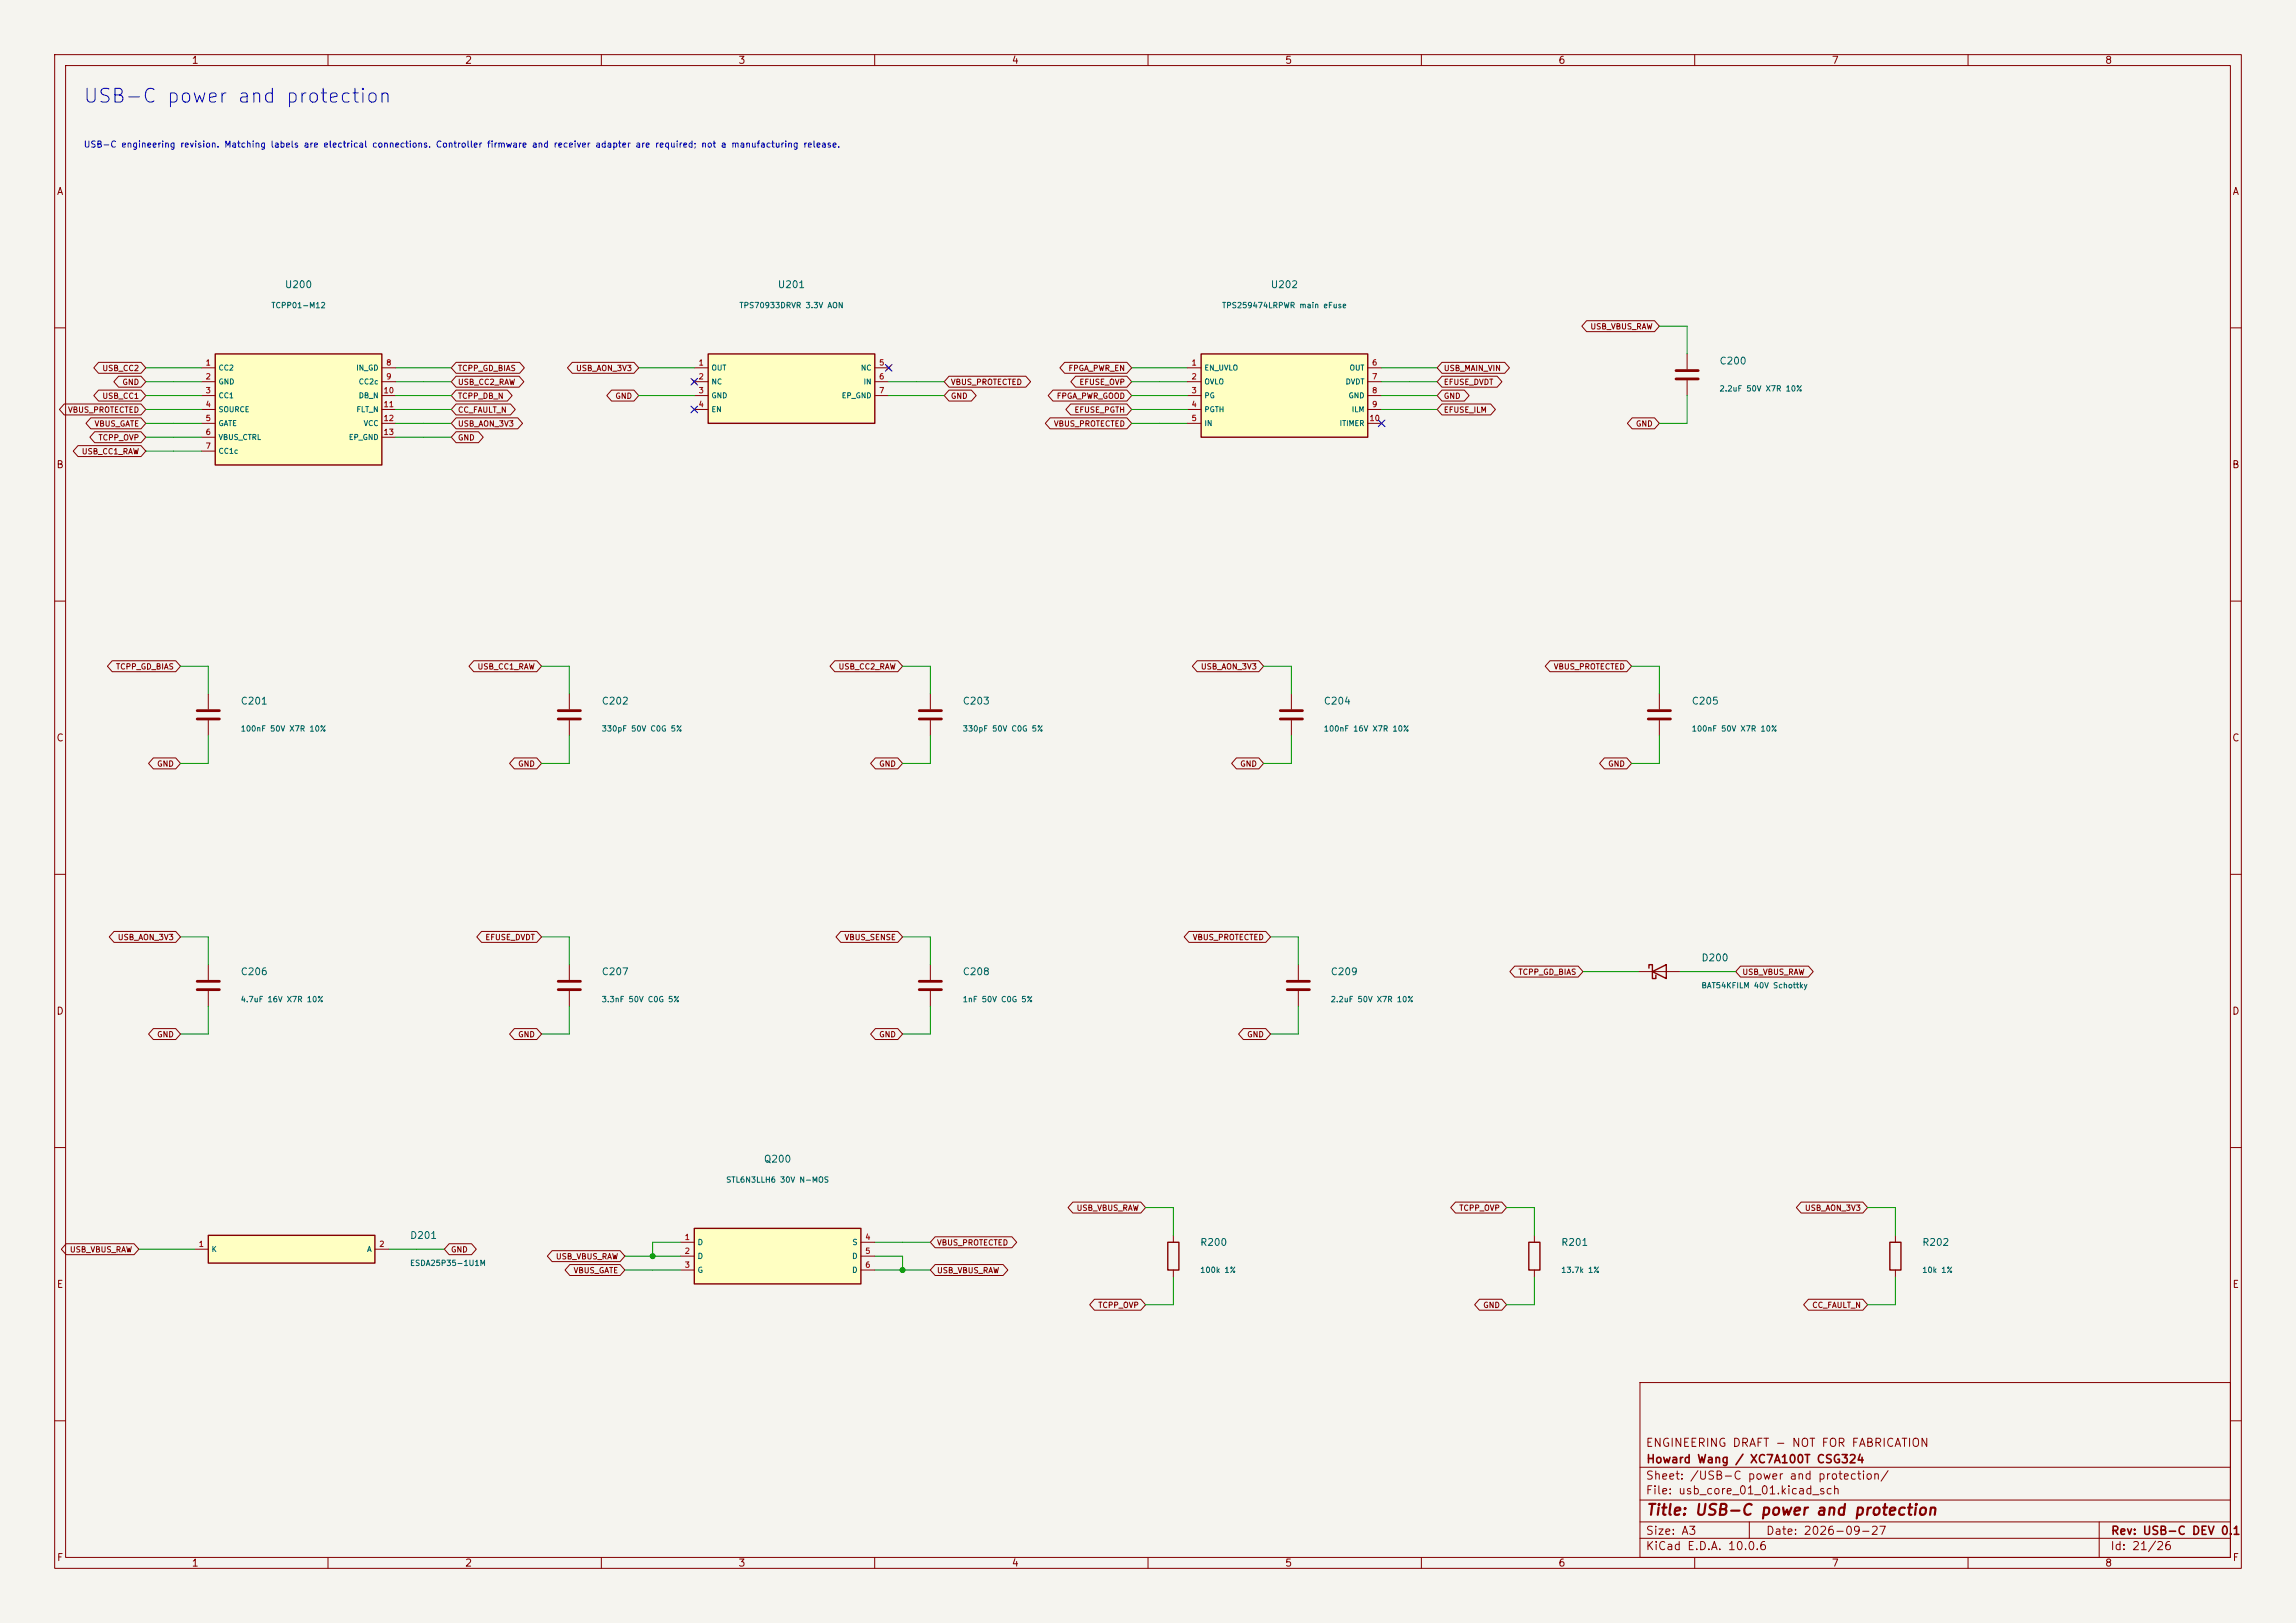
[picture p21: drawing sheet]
<svg xmlns="http://www.w3.org/2000/svg" width="420mm" height="297mm" viewBox="0 0 420 297" stroke-linecap="round" stroke-linejoin="round" font-family="sans-serif">
<defs><g id="words">
<text font-size="2.5" fill="#0000c2" x="15.1" y="19.5">USB-C power and protection</text>
<text font-size="2" fill="#840000" x="301" y="277.8">Title: USB-C power and protection</text>
<g font-size="1.5" fill="#840000">
<text x="300.9" y="265.1">ENGINEERING DRAFT - NOT FOR FABRICATION</text>
<text x="301" y="268.1">Howard Wang / XC7A100T CSG324</text>
<text x="300.9" y="273.8">File: usb_core_01_01.kicad_sch</text>
<text x="300.9" y="271.1">Sheet: /USB-C power and protection/</text>
<text x="300.9" y="281.2">Size: A3</text>
<text x="322.9" y="281.2">Date: 2026-09-27</text>
<text x="386" y="281.2">Rev: USB-C DEV 0.1</text>
<text x="300.9" y="284">KiCad E.D.A. 10.0.6</text>
<text x="385.9" y="284">Id: 21/26</text>
</g>
<g font-size="1.3" fill="#840000">
<text x="35" y="12">1</text>
<text x="85" y="12">2</text>
<text x="135" y="12">3</text>
<text x="185" y="12">4</text>
<text x="235" y="12">5</text>
<text x="285" y="12">6</text>
<text x="335" y="12">7</text>
<text x="385" y="12">8</text>
<text x="10.3" y="36">A</text>
<text x="408.3" y="36">A</text>
<text x="10.2" y="86">B</text>
<text x="408.2" y="86">B</text>
<text x="10.2" y="136">C</text>
<text x="408.2" y="136">C</text>
<text x="10.2" y="186">D</text>
<text x="408.2" y="186">D</text>
<text x="10.3" y="236">E</text>
<text x="408.3" y="236">E</text>
<text x="10.3" y="286">F</text>
<text x="35" y="287">1</text>
<text x="85" y="287">2</text>
<text x="135" y="287">3</text>
<text x="185" y="287">4</text>
<text x="235" y="287">5</text>
<text x="285" y="287">6</text>
<text x="335" y="287">7</text>
<text x="385" y="287">8</text>
<text x="408.3" y="286">F</text>
</g>
<g font-size="1.3" fill="#006464">
<text x="52" y="53">U200</text>
<text x="142.2" y="53">U201</text>
<text x="232.3" y="53">U202</text>
<text x="314.4" y="67">C200</text>
<text x="43.9" y="129.2">C201</text>
<text x="110" y="129.2">C202</text>
<text x="176" y="129.2">C203</text>
<text x="242" y="129.2">C204</text>
<text x="309.4" y="129.2">C205</text>
<text x="43.9" y="178.8">C206</text>
<text x="110" y="178.8">C207</text>
<text x="176" y="178.8">C208</text>
<text x="243.3" y="178.8">C209</text>
<text x="311.1" y="176.2">D200</text>
<text x="139.6" y="213.1">Q200</text>
<text x="74.9" y="227">D201</text>
<text x="219.4" y="228.3">R200</text>
<text x="285.5" y="228.3">R201</text>
<text x="351.5" y="228.3">R202</text>
</g>
<text font-size="1.1" fill="#0000c2" x="15.2" y="27.3">USB-C engineering revision. Matching labels are electrical connections. Controller firmware and receiver adapter are required; not a manufacturing release.</text>
<g font-size="1" fill="#006464">
<text x="49.5" y="56.6">TCPP01-M12</text>
<text x="135.2" y="56.6">TPS70933DRVR 3.3V AON</text>
<text x="223.4" y="56.6">TPS259474LRPWR main eFuse</text>
<text x="39.9" y="68">CC2</text>
<text x="39.9" y="70.6">GND</text>
<text x="65.1" y="68">IN_GD</text>
<text x="65.5" y="70.6">CC2c</text>
<text x="130.1" y="68">OUT</text>
<text x="130.1" y="70.6">NC</text>
<text x="157.4" y="68">NC</text>
<text x="157.9" y="70.6">IN</text>
<text x="220.2" y="68">EN_UVLO</text>
<text x="220.2" y="70.6">OVLO</text>
<text x="246" y="70.6">DVDT</text>
<text x="246.8" y="68">OUT</text>
<text x="314.4" y="71.9">2.2uF 50V X7R 10%</text>
<text x="39.9" y="73.1">CC1</text>
<text x="39.9" y="75.6">SOURCE</text>
<text x="65.1" y="75.6">FLT_N</text>
<text x="65.5" y="73.1">DB_N</text>
<text x="130.1" y="73.1">GND</text>
<text x="130.1" y="75.6">EN</text>
<text x="153.9" y="73.1">EP_GND</text>
<text x="220.2" y="73.1">PG</text>
<text x="220.2" y="75.6">PGTH</text>
<text x="246.6" y="73.1">GND</text>
<text x="247.2" y="75.6">ILM</text>
<text x="39.9" y="78.2">GATE</text>
<text x="39.9" y="80.7">VBUS_CTRL</text>
<text x="39.9" y="83.3">CC1c</text>
<text x="63.7" y="80.7">EP_GND</text>
<text x="66.4" y="78.2">VCC</text>
<text x="220.2" y="78.2">IN</text>
<text x="245" y="78.2">ITIMER</text>
<text x="43.9" y="134.1">100nF 50V X7R 10%</text>
<text x="110" y="134.1">330pF 50V C0G 5%</text>
<text x="176" y="134.1">330pF 50V C0G 5%</text>
<text x="242" y="134.1">100nF 16V X7R 10%</text>
<text x="309.4" y="134.1">100nF 50V X7R 10%</text>
<text x="43.9" y="183.6">4.7uF 16V X7R 10%</text>
<text x="110" y="183.6">3.3nF 50V C0G 5%</text>
<text x="176" y="183.6">1nF 50V C0G 5%</text>
<text x="243.3" y="183.6">2.2uF 50V X7R 10%</text>
<text x="311.1" y="181.1">BAT54KFILM 40V Schottky</text>
<text x="132.7" y="216.7">STL6N3LLH6 30V N-MOS</text>
<text x="38.6" y="229.3">K</text>
<text x="67.1" y="229.3">A</text>
<text x="74.9" y="231.9">ESDA25P35-1U1M</text>
<text x="127.5" y="228.1">D</text>
<text x="127.5" y="230.6">D</text>
<text x="127.5" y="233.2">G</text>
<text x="155.8" y="230.6">D</text>
<text x="155.8" y="233.2">D</text>
<text x="155.8" y="228.1">S</text>
<text x="219.4" y="233.2">100k 1%</text>
<text x="285.5" y="233.2">13.7k 1%</text>
<text x="351.5" y="233.2">10k 1%</text>
</g>
<g font-size="1" fill="#840000">
<text x="290.8" y="60.5">USB_VBUS_RAW</text>
<text x="18.6" y="68.1">USB_CC2</text>
<text x="22.3" y="70.7">GND</text>
<text x="83.7" y="68.1">TCPP_GD_BIAS</text>
<text x="83.7" y="70.7">USB_CC2_RAW</text>
<text x="105.3" y="68.1">USB_AON_3V3</text>
<text x="173.8" y="70.7">VBUS_PROTECTED</text>
<text x="195.4" y="68.1">FPGA_PWR_EN</text>
<text x="197.4" y="70.7">EFUSE_OVP</text>
<text x="264" y="70.7">EFUSE_DVDT</text>
<text x="264" y="68.1">USB_MAIN_VIN</text>
<text x="12.3" y="75.8">VBUS_PROTECTED</text>
<text x="18.6" y="73.2">USB_CC1</text>
<text x="83.7" y="73.2">TCPP_DB_N</text>
<text x="83.7" y="75.8">CC_FAULT_N</text>
<text x="112.5" y="73.2">GND</text>
<text x="173.8" y="73.2">GND</text>
<text x="193.2" y="73.2">FPGA_PWR_GOOD</text>
<text x="196.4" y="75.8">EFUSE_PGTH</text>
<text x="264" y="75.8">EFUSE_ILM</text>
<text x="264" y="73.2">GND</text>
<text x="14.9" y="83.4">USB_CC1_RAW</text>
<text x="17.2" y="78.3">VBUS_GATE</text>
<text x="17.9" y="80.8">TCPP_OVP</text>
<text x="83.7" y="78.3">USB_AON_3V3</text>
<text x="83.7" y="80.8">GND</text>
<text x="192.7" y="78.3">VBUS_PROTECTED</text>
<text x="299.2" y="78.3">GND</text>
<text x="21.1" y="122.7">TCPP_GD_BIAS</text>
<text x="87.3" y="122.7">USB_CC1_RAW</text>
<text x="153.3" y="122.7">USB_CC2_RAW</text>
<text x="219.6" y="122.7">USB_AON_3V3</text>
<text x="284.1" y="122.7">VBUS_PROTECTED</text>
<text x="28.6" y="140.5">GND</text>
<text x="94.7" y="140.5">GND</text>
<text x="160.7" y="140.5">GND</text>
<text x="226.8" y="140.5">GND</text>
<text x="294.1" y="140.5">GND</text>
<text x="21.5" y="172.3">USB_AON_3V3</text>
<text x="88.7" y="172.3">EFUSE_DVDT</text>
<text x="154.4" y="172.3">VBUS_SENSE</text>
<text x="218.1" y="172.3">VBUS_PROTECTED</text>
<text x="277.7" y="178.6">TCPP_GD_BIAS</text>
<text x="318.6" y="178.6">USB_VBUS_RAW</text>
<text x="28.6" y="190.1">GND</text>
<text x="94.7" y="190.1">GND</text>
<text x="160.7" y="190.1">GND</text>
<text x="228" y="190.1">GND</text>
<text x="196.8" y="221.8">USB_VBUS_RAW</text>
<text x="266.8" y="221.8">TCPP_OVP</text>
<text x="330.1" y="221.8">USB_AON_3V3</text>
<text x="12.7" y="229.4">USB_VBUS_RAW</text>
<text x="82.4" y="229.4">GND</text>
<text x="101.6" y="230.7">USB_VBUS_RAW</text>
<text x="104.8" y="233.2">VBUS_GATE</text>
<text x="171.3" y="228.2">VBUS_PROTECTED</text>
<text x="171.3" y="233.2">USB_VBUS_RAW</text>
<text x="200.8" y="239.6">TCPP_OVP</text>
<text x="271.2" y="239.6">GND</text>
<text x="331.4" y="239.6">CC_FAULT_N</text>
</g>
<g font-size="1" fill="#a90000">
<text x="37.5" y="67.1">1</text>
<text x="37.5" y="69.7">2</text>
<text x="70.5" y="67.1">8</text>
<text x="70.5" y="69.7">9</text>
<text x="127.7" y="67.1">1</text>
<text x="127.7" y="69.7">2</text>
<text x="160.7" y="67.1">5</text>
<text x="160.7" y="69.7">6</text>
<text x="217.9" y="67.1">1</text>
<text x="217.9" y="69.7">2</text>
<text x="250.9" y="67.1">6</text>
<text x="250.9" y="69.7">7</text>
<text x="37.5" y="72.2">3</text>
<text x="37.5" y="74.7">4</text>
<text x="37.5" y="77.3">5</text>
<text x="70.1" y="72.2">10</text>
<text x="70.1" y="74.7">11</text>
<text x="70.1" y="77.3">12</text>
<text x="127.7" y="72.2">3</text>
<text x="127.7" y="74.7">4</text>
<text x="160.7" y="72.2">7</text>
<text x="217.9" y="72.2">3</text>
<text x="217.9" y="74.7">4</text>
<text x="217.9" y="77.3">5</text>
<text x="250.4" y="77.3">10</text>
<text x="250.9" y="72.2">8</text>
<text x="250.9" y="74.7">9</text>
<text x="37.5" y="79.8">6</text>
<text x="37.5" y="82.4">7</text>
<text x="70.1" y="79.8">13</text>
<text x="125.2" y="227.1">1</text>
<text x="158.2" y="227.1">4</text>
<text x="36.3" y="228.4">1</text>
<text x="69.3" y="228.4">2</text>
<text x="125.2" y="229.7">2</text>
<text x="125.2" y="232.2">3</text>
<text x="158.2" y="229.7">5</text>
<text x="158.2" y="232.2">6</text>
</g>
</g></defs>
<path d="M0 0h420v297h-420z" fill="#f5f4ef" stroke="#f5f4ef" stroke-width=".18"/>
<g fill="none" stroke="#840000" stroke-width=".18">
<path d="M10 10h400v277h-400zM12 12h396v273h-396zM60 10v2M110 10v2M160 10v2M210 10v2M260 10v2M310 10v2M360 10v2M10 60h2M408 60h2M10 110h2"/>
<path d="M408 110h2M236.2 127v2.8M236.2 131.8v2.8M10 160h2M408 160h2M299.7 177.8h7.6M10 210h2M408 210h2M300 253h108v32h-108zM10 260h2M300 278.5h108M300 274.5h108"/>
<path d="M300 268.5h108M320 278.5v3M384 278.5v6.5M408 260h2M60 285v2M110 285v2M160 285v2M210 285v2M260 285v2M300 281.5h108M310 285v2M360 285v2"/>
</g>
<path d="M301.6 177.2v-.7h.7v2.6h.6v-.7M302.3 177.8l2.5-1.3v2.6z" fill="none" stroke="#840000" stroke-width=".25"/>
<path d="M234.2 130h4.1M234.2 131.6h4.1" fill="none" stroke="#840000" stroke-width=".51"/>
<path d="M219.7 64.8h30.5v15.2h-30.5z" fill="#ffffc2"/>
<path d="M219.7 64.8h30.5v15.2h-30.5z" fill="none" stroke="#840000" stroke-width=".25"/>
<g fill="none" stroke="#840000" stroke-width=".18">
<path d="M217.2 67.3h2.5M217.2 69.9h2.5M217.2 72.4h2.5M217.2 74.9h2.5M217.2 77.5h2.5M250.2 67.3h2.5M250.2 69.9h2.5M250.2 72.4h2.5M250.2 74.9h2.5M250.2 77.5h2.5M308.6 64.8v2.8M308.6 69.6v2.8"/>
<path d="M104.1 127v2.8M104.1 131.8v2.8M170.2 127v2.8M170.2 131.8v2.8M104.1 176.5v2.8M104.1 181.4v2.8"/>
</g>
<path d="M306.6 67.8h4M306.6 69.3h4M102.1 130h4.1M102.1 131.6h4.1M168.1 130h4.1M168.1 131.6h4.1M102.1 179.6h4.1M102.1 181.1h4.1" fill="none" stroke="#840000" stroke-width=".51"/>
<path d="M129.5 64.8h30.5v12.7h-30.5z" fill="#ffffc2"/>
<path d="M129.5 64.8h30.5v12.7h-30.5z" fill="none" stroke="#840000" stroke-width=".25"/>
<g fill="none" stroke="#840000" stroke-width=".18">
<path d="M126.6 69.5l.8 .7M127 67.3h2.5M127 69.9h2.5M127 72.4h2.5M127 74.9h2.5M127.4 69.5l-.8 .7M160 67.3h2.6M160 69.9h2.6M160 72.4h2.6M162.2 66.9l.7 .8M162.9 66.9l-.7 .8M303.5 127v2.8"/>
<path d="M303.5 131.8v2.8M170.2 176.5v2.8M170.2 181.4v2.8"/>
</g>
<path d="M301.5 130h4.1M301.5 131.6h4.1M168.1 179.6h4.1M168.1 181.1h4.1" fill="none" stroke="#840000" stroke-width=".51"/>
<path d="M127 224.8h30.5v10.1h-30.5z" fill="#ffffc2"/>
<path d="M127 224.8h30.5v10.1h-30.5z" fill="none" stroke="#840000" stroke-width=".25"/>
<path d="M124.5 227.3h2.5M124.5 229.9h2.5M124.5 232.4h2.5M157.5 227.3h2.5M157.5 229.9h2.5M157.5 232.4h2.5" fill="none" stroke="#840000" stroke-width=".18"/>
<path d="M38.1 226.1h30.5v5h-30.5z" fill="#ffffc2"/>
<path d="M38.1 226.1h30.5v5h-30.5z" fill="none" stroke="#840000" stroke-width=".25"/>
<path d="M38.1 127v2.8M38.1 131.8v2.8M35.6 228.6h2.5M68.6 228.6h2.5" fill="none" stroke="#840000" stroke-width=".18"/>
<path d="M36.1 130h4M36.1 131.6h4" fill="none" stroke="#840000" stroke-width=".51"/>
<path d="M39.4 64.8h30.4v20.3h-30.4z" fill="#ffffc2"/>
<path d="M39.4 64.8h30.4v20.3h-30.4zM213.6 227.3h2v5.1h-2zM279.7 227.3h2v5.1h-2zM345.7 227.3h2v5.1h-2z" fill="none" stroke="#840000" stroke-width=".25"/>
<g fill="none" stroke="#840000" stroke-width=".18">
<path d="M290.2 58.7h12.5l.8 1-.8 1h-12.5l-.9-1zM11.7 73.9h14.1l.9 1-.9 1h-14.1l-.8-1zM16.6 76.5h9.2l.9 1-.9 1h-9.2l-.9-1zM17.3 79h8.5l.9 1-.9 1h-8.5l-.9-1zM18 66.3h7.8l.9 1-.9 1h-7.8l-.8-1zM18 71.4h7.8l.9 1-.9 1h-7.8l-.8-1zM21.7 68.8h4.1l.9 1.1-.9 1h-4.1l-.9-1zM36.8 67.3h2.6M36.8 69.9h2.6M36.8 72.4h2.6M36.8 74.9h2.6M36.8 77.5h2.6"/>
<path d="M69.8 67.3h2.6M69.8 69.9h2.6M69.8 72.4h2.6M69.8 74.9h2.6M69.8 77.5h2.6M83.4 66.3h11.6l.9 1-.9 1h-11.6l-.9-1zM83.4 68.8h11.6l.8 1.1-.8 1h-11.6l-.9-1zM83.4 71.4h9.4l.9 1-.9 1h-9.4l-.9-1zM83.4 73.9h10l.9 1-.9 1h-10l-.9-1zM83.4 76.5h11.3l.9 1-.9 1h-11.3l-.9-1zM83.4 79h4.1l.9 1-.9 1h-4.1l-.9-1zM104.7 66.3h11.3l.8 1-.8 1h-11.3l-.9-1z"/>
<path d="M111.9 71.4h4.1l.8 1-.8 1h-4.1l-.9-1zM173.6 68.8h14l.9 1.1-.9 1h-14l-.9-1zM173.6 71.4h4.1l.9 1-.9 1h-4.1l-.9-1zM192.1 76.5h14l.9 1-.9 1h-14l-.9-1zM192.6 71.4h13.5l.9 1-.9 1h-13.5l-.9-1zM194.8 66.3h11.3l.9 1-.9 1h-11.3l-.9-1zM195.8 73.9h10.3l.9 1-.9 1h-10.3l-.8-1zM196.8 68.8h9.3l.9 1.1-.9 1h-9.3l-.9-1zM263.8 73.9h8.9l.8 1-.8 1h-8.9l-.9-1zM263.8 68.8h10.1l.8 1.1-.8 1h-10.1l-.9-1zM263.8 66.3h11.4l.9 1-.9 1h-11.4l-.9-1zM263.8 71.4h4.1l.8 1-.8 1h-4.1l-.9-1z"/>
<path d="M298.6 76.5h4.1l.8 1-.8 1h-4.1l-.9-1zM14.3 81.5h11.5l.9 1.1-.9 1h-11.5l-.9-1zM36.8 80h2.6M36.8 82.6h2.6M69.8 80h2.6M20.5 120.9h11.6l.9 1-.9 1h-11.6l-.9-1zM28 138.7h4.1l.9 1-.9 1h-4.1l-.8-1zM86.7 120.9h11.5l.9 1-.9 1h-11.5l-.9-1zM94.1 138.7h4.1l.9 1-.9 1h-4.1l-.9-1zM152.7 120.9h11.5l.9 1-.9 1h-11.5l-.9-1zM160.1 138.7h4.1l.9 1-.9 1h-4.1l-.8-1zM219 120.9h11.3l.8 1-.8 1h-11.3l-.9-1z"/>
<path d="M226.2 138.7h4.1l.8 1-.8 1h-4.1l-.9-1zM283.5 120.9h14.1l.8 1-.8 1h-14.1l-.9-1zM293.5 138.7h4.1l.8 1-.8 1h-4.1l-.9-1zM20.9 170.4h11.2l.9 1.1-.9 1h-11.2l-.9-1zM38.1 176.5v2.8M88.1 170.4h10.1l.9 1.1-.9 1h-10.1l-.9-1zM153.8 170.4h10.4l.9 1.1-.9 1h-10.4l-.9-1zM217.5 170.4h14l.9 1.1-.9 1h-14l-.9-1zM237.5 176.5v2.8M277.1 176.8h11.6l.9 1-.9 1h-11.6l-.9-1zM318.4 176.8h12.4l.9 1-.9 1h-12.4l-.9-1zM28 188.2h4.1l.9 1-.9 1h-4.1l-.8-1z"/>
<path d="M38.1 181.4v2.8M94.1 188.2h4.1l.9 1-.9 1h-4.1l-.9-1zM160.1 188.2h4.1l.9 1-.9 1h-4.1l-.8-1zM227.4 188.2h4.1l.9 1-.9 1h-4.1l-.8-1zM237.5 181.4v2.8M196.2 220h12.5l.8 1-.8 1h-12.5l-.8-1zM266.2 220h8.5l.9 1-.9 1h-8.5l-.8-1zM329.5 220h11.3l.8 1-.8 1h-11.3l-.9-1zM12.1 227.6h12.4l.9 1-.9 1h-12.4l-.9-1zM82.2 227.6h4.1l.8 1-.8 1h-4.1l-.9-1zM101 228.9h12.4l.9 1-.9 1h-12.4l-.9-1zM104.2 231.4h9.2l.9 1-.9 1h-9.2l-.8-1z"/>
<path d="M171.1 226.3h14l.9 1-.9 1h-14l-.9-1zM171.1 231.4h12.4l.9 1-.9 1h-12.4l-.9-1zM200.2 237.8h8.5l.8 1-.8 1h-8.5l-.9-1zM214.6 226.1v1.2M214.6 232.4v1.3M270.6 237.8h4.1l.9 1-.9 1h-4.1l-.9-1zM280.7 226.1v1.2M280.7 232.4v1.3M330.8 237.8h10l.8 1-.8 1h-10l-.9-1zM346.7 226.1v1.2M346.7 232.4v1.3"/>
</g>
<path d="M36.1 179.6h4M235.5 179.6h4M36.1 181.1h4M235.5 181.1h4" fill="none" stroke="#840000" stroke-width=".51"/>
<g fill="none" stroke="#009600" stroke-width=".18">
<path d="M303.5 59.7h5.1v5.1M26.7 74.9h10.1M26.7 72.4h10.1M26.7 69.9h10.1M26.7 67.3h10.1M26.7 77.5h10.1M72.4 74.9h10.1M72.4 72.4h10.1M72.4 69.9h10.1M72.4 67.3h10.1M72.4 77.5h10.1M116.8 72.4h10.2"/>
<path d="M116.8 67.3h10.2M162.6 72.4h10.1M162.6 69.9h10.1M207 74.9h10.2M207 72.4h10.2M207 69.9h10.2M207 67.3h10.2M207 77.5h10.2M252.7 74.9h10.2M252.7 72.4h10.2M252.7 69.9h10.2M252.7 67.3h10.2"/>
<path d="M308.6 72.4v5.1h-5.1M26.7 80h10.1M26.7 82.6h10.1M72.4 80h10.1M33 121.9h5.1v5.1M38.1 134.6v5.1h-5.1M99.1 121.9h5v5.1M104.1 134.6v5.1h-5M165.1 121.9h5.1v5.1M170.2 134.6v5.1h-5.1M231.1 121.9h5.1v5.1M236.2 134.6v5.1h-5.1"/>
<path d="M298.4 121.9h5.1v5.1M303.5 134.6v5.1h-5.1M33 171.5h5.1v5M99.1 171.5h5v5M165.1 171.5h5.1v5M232.4 171.5h5.1v5M289.6 177.8h10.1M307.3 177.8h10.2M38.1 184.2v5h-5.1M104.1 184.2v5h-5M170.2 184.2v5h-5.1M237.5 184.2v5h-5.1"/>
<path d="M25.4 228.6h10.2M71.1 228.6h10.2M114.3 229.9h10.2M114.3 232.4h10.2M124.5 227.3h-5.1v2.6M160 229.9h5.1v2.5M160 232.4h10.2M160 227.3h10.2M209.5 221h5.1v5.1M214.6 233.7v5.1h-5.1M275.6 221h5.1v5.1M280.7 233.7v5.1h-5.1"/>
<path d="M341.6 221h5.1v5.1M346.7 233.7v5.1h-5.1"/>
</g>
<path d="M126.4 69.2l1.2 1.3M126.4 74.3l1.2 1.2M127.6 69.2l-1.2 1.3M127.6 74.3l-1.2 1.2M162 66.7l1.2 1.2M163.2 66.7l-1.2 1.2M252.1 76.9l1.2 1.2M253.3 76.9l-1.2 1.2" fill="none" stroke="#000084" stroke-width=".18"/>
<g fill="#009600" stroke="#009600" stroke-width=".18">
<circle cx="165.1" cy="232.4" r=".46"/>
<circle cx="119.4" cy="229.9" r=".46"/>
</g>
<use href="#words"/>
</svg>
